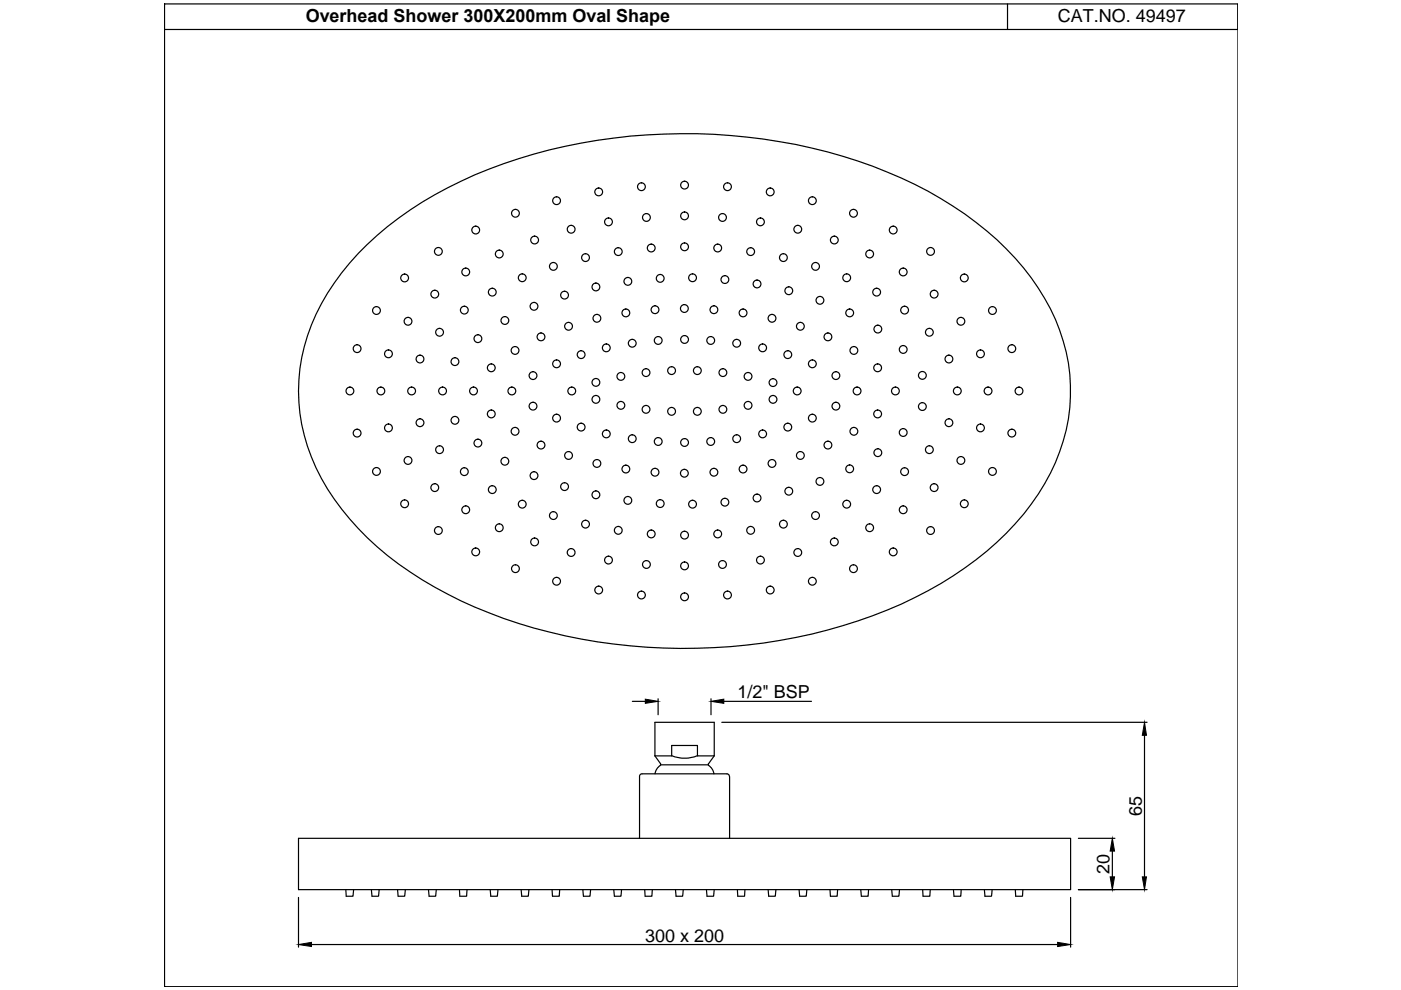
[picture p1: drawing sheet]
<svg xmlns="http://www.w3.org/2000/svg" width="297mm" height="210mm" viewBox="0 0 297 210" stroke-linecap="round" stroke-linejoin="round" font-family="sans-serif">
<defs><g id="words">
<g font-size="3.8">
<text x="64.8" y="4.6">Overhead Shower 300X200mm Oval Shape</text>
<text x="224.3" y="4.6">CAT.NO. 49497</text>
<text x="156.3" y="148.1">1/2&quot; BSP</text>
<text x="242.1" y="173" transform="rotate(-90 242.1 173)">65</text>
<text x="235.2" y="185.3" transform="rotate(-90 235.2 185.3)">20</text>
<text x="136.8" y="199.7">300 x 200</text>
</g>
</g></defs>
<!-- layer: 0 -->
<g fill="none" stroke="#000" stroke-width=".25">
<path d="M34.9 .8h227.6v208.4h-227.6zM213.6 .8v5.5M262.5 .8v5.5h-227.6M75.9 53.7a77.6 77.6 0 0 1 30.9-19 117.7 117.7 0 0 1 81.3 1.8 72.1 72.1 0 0 1 28.9 20.3 40.6 40.6 0 0 1 9.8 29.6 42.5 42.5 0 0 1-11.5 24.6 76 76 0 0 1-30.3 19.5 117.8 117.8 0 0 1-81.3-.6 76.5 76.5 0 0 1-27.8-17.9 44.1 44.1 0 0 1-12.3-24.4 39.6 39.6 0 0 1 8.8-29.7zM134.1 148.7h2.7M139.5 148.2v3.3M150.7 148.2v3.3M153 153.1h90.2M153.5 148.7h18.5M242.7 155.9v30M63.3 177.7h163.7v10.9h-163.7zM135.6 164.6v13.1"/>
<path d="M136.1 164.1h-.2l-.3 .5M136.1 164.1h18h.3l.2 .5M138.9 160.3v-7.2h12.5v7.2M138.9 160.3h3.5M138.9 160.3l1.1 1.6M140 162.3l-.9 1-.2 .8M140 161.9v.4M140.1 162.2h10.1M142.4 160.3v-2.2h5.5v2.2M142.4 160.2a7.1 7.1 0 0 0 5.5 0M147.9 160.3h3.5M150.2 161.9l.1 .4 .8 1 .3 .8"/>
<path d="M151.4 160.3l-1.2 1.6M154.7 164.6v13.1M228.6 177.7h7.8M63.3 190.3v10.5M73.3 188.6l.1 1.4h1.4l.2-1.4M78.7 188.6l.2 1.4h1.4l.1-1.4M84.3 188.6l.1 1.4h1.4l.1-1.4M90.8 188.6l.2 1.4h1.4l.1-1.4M97.4 188.6l.1 1.4h1.4l.1-1.4M103.9 188.6l.2 1.4h1.4l.1-1.4M110.5 188.6l.1 1.4h1.4l.1-1.4M117.1 188.6v1.4h1.5l.1-1.4"/>
<path d="M123.6 188.6l.1 1.4h1.4l.1-1.4M130.1 188.6l.2 1.4h1.4l.1-1.4M136.7 188.6l.1 1.4h1.4l.1-1.4M143.2 188.6l.1 1.4h1.4l.2-1.4M149.8 188.6l.1 1.4h1.4l.1-1.4M156.3 188.6l.1 1.4h1.5v-1.4M162.9 188.6l.1 1.4h1.4l.1-1.4M169.4 188.6l.1 1.4h1.4l.2-1.4M176 188.6l.1 1.4h1.4l.1-1.4M182.5 188.6l.1 1.4h1.5l.1-1.4M189.1 188.6l.1 1.4h1.4l.1-1.4M195.6 188.6l.1 1.4h1.4l.1-1.4"/>
<path d="M202.1 188.6l.2 1.4h1.4l.1-1.4M208.7 188.6l.1 1.4h1.4l.2-1.4M215.3 188.6v1.4h1.5l.1-1.4M227 190.3v10.5M228.6 188.6h14.6M235.8 180.5v5.4M66 200.3h158.2"/>
<circle cx="136" cy="39.6" r=".83"/>
<circle cx="145.1" cy="39.3" r=".83"/>
<circle cx="154.2" cy="39.6" r=".83"/>
<circle cx="85.8" cy="58.9" r=".83"/>
<circle cx="92.9" cy="53.3" r=".83"/>
<circle cx="98.7" cy="57.7" r=".83"/>
<circle cx="100.9" cy="48.8" r=".83"/>
<circle cx="105.9" cy="53.9" r=".83"/>
<circle cx="109.3" cy="45.2" r=".83"/>
<circle cx="110.7" cy="58.9" r=".83"/>
<circle cx="113.3" cy="50.9" r=".83"/>
<circle cx="117.3" cy="56.5" r=".83"/>
<circle cx="118" cy="42.6" r=".83"/>
<circle cx="121.1" cy="48.6" r=".83"/>
<circle cx="124.1" cy="54.6" r=".83"/>
<circle cx="126.9" cy="40.7" r=".83"/>
<circle cx="129" cy="47" r=".83"/>
<circle cx="131.1" cy="53.3" r=".83"/>
<circle cx="133.1" cy="59.7" r=".83"/>
<circle cx="137.1" cy="46.1" r=".83"/>
<circle cx="138.1" cy="52.6" r=".83"/>
<circle cx="140" cy="59" r=".83"/>
<circle cx="145.1" cy="45.8" r=".83"/>
<circle cx="145.1" cy="52.3" r=".83"/>
<circle cx="146.8" cy="58.9" r=".83"/>
<circle cx="152.2" cy="52.6" r=".83"/>
<circle cx="153.2" cy="46.1" r=".83"/>
<circle cx="153.7" cy="59.3" r=".83"/>
<circle cx="159.2" cy="53.3" r=".83"/>
<circle cx="161.2" cy="47" r=".83"/>
<circle cx="163.3" cy="40.7" r=".83"/>
<circle cx="166.1" cy="54.6" r=".83"/>
<circle cx="169.1" cy="48.6" r=".83"/>
<circle cx="172.2" cy="42.6" r=".83"/>
<circle cx="172.9" cy="56.5" r=".83"/>
<circle cx="176.9" cy="50.9" r=".83"/>
<circle cx="179.5" cy="58.9" r=".83"/>
<circle cx="181" cy="45.2" r=".83"/>
<circle cx="184.4" cy="53.9" r=".83"/>
<circle cx="189.4" cy="48.8" r=".83"/>
<circle cx="191.5" cy="57.7" r=".83"/>
<circle cx="197.3" cy="53.3" r=".83"/>
<circle cx="204.4" cy="58.9" r=".83"/>
<circle cx="75.7" cy="73.9" r=".83"/>
<circle cx="79.8" cy="65.8" r=".83"/>
<circle cx="82.4" cy="75" r=".83"/>
<circle cx="86.5" cy="68.1" r=".83"/>
<circle cx="89" cy="76.1" r=".83"/>
<circle cx="92.2" cy="62.4" r=".83"/>
<circle cx="93.2" cy="70.4" r=".83"/>
<circle cx="96.5" cy="76.7" r=".83"/>
<circle cx="98.4" cy="65.8" r=".83"/>
<circle cx="101.3" cy="71.8" r=".83"/>
<circle cx="104.2" cy="78" r=".83"/>
<circle cx="104.4" cy="61.9" r=".83"/>
<circle cx="107" cy="68" r=".83"/>
<circle cx="109.2" cy="74.3" r=".83"/>
<circle cx="113" cy="79.6" r=".83"/>
<circle cx="113.2" cy="64.9" r=".83"/>
<circle cx="114.7" cy="71.4" r=".83"/>
<circle cx="118" cy="77.1" r=".83"/>
<circle cx="119.7" cy="62.6" r=".83"/>
<circle cx="120.5" cy="69.2" r=".83"/>
<circle cx="123.2" cy="75.2" r=".83"/>
<circle cx="126.3" cy="60.8" r=".83"/>
<circle cx="126.6" cy="67.5" r=".83"/>
<circle cx="128.5" cy="73.8" r=".83"/>
<circle cx="131.6" cy="79.8" r=".83"/>
<circle cx="132.7" cy="66.3" r=".83"/>
<circle cx="134" cy="72.8" r=".83"/>
<circle cx="137" cy="79" r=".83"/>
<circle cx="138.9" cy="65.7" r=".83"/>
<circle cx="139.6" cy="72.2" r=".83"/>
<circle cx="142.4" cy="78.6" r=".83"/>
<circle cx="145.1" cy="65.4" r=".83"/>
<circle cx="145.1" cy="72" r=".83"/>
<circle cx="147.8" cy="78.6" r=".83"/>
<circle cx="150.7" cy="72.2" r=".83"/>
<circle cx="151.4" cy="65.7" r=".83"/>
<circle cx="153.3" cy="79" r=".83"/>
<circle cx="156.2" cy="72.8" r=".83"/>
<circle cx="157.5" cy="66.3" r=".83"/>
<circle cx="158.6" cy="79.8" r=".83"/>
<circle cx="160.5" cy="60.2" r=".83"/>
<circle cx="161.7" cy="73.8" r=".83"/>
<circle cx="163.7" cy="67.5" r=".83"/>
<circle cx="167" cy="75.2" r=".83"/>
<circle cx="167.2" cy="61.6" r=".83"/>
<circle cx="169.7" cy="69.2" r=".83"/>
<circle cx="172.2" cy="77.1" r=".83"/>
<circle cx="173.8" cy="63.7" r=".83"/>
<circle cx="175.5" cy="71.4" r=".83"/>
<circle cx="177.2" cy="79.6" r=".83"/>
<circle cx="180.1" cy="66.3" r=".83"/>
<circle cx="181" cy="74.3" r=".83"/>
<circle cx="185.9" cy="61.9" r=".83"/>
<circle cx="186.1" cy="78" r=".83"/>
<circle cx="186.1" cy="69.8" r=".83"/>
<circle cx="191.5" cy="74.1" r=".83"/>
<circle cx="191.8" cy="65.8" r=".83"/>
<circle cx="195.6" cy="79.6" r=".83"/>
<circle cx="197" cy="70.4" r=".83"/>
<circle cx="198.1" cy="62.4" r=".83"/>
<circle cx="201.2" cy="76.1" r=".83"/>
<circle cx="203.7" cy="68.1" r=".83"/>
<circle cx="207.9" cy="75" r=".83"/>
<circle cx="210.4" cy="65.8" r=".83"/>
<circle cx="214.5" cy="73.9" r=".83"/>
<circle cx="74.2" cy="82.9" r=".83"/>
<circle cx="75.7" cy="91.8" r=".83"/>
<circle cx="79.8" cy="100" r=".83"/>
<circle cx="80.8" cy="82.9" r=".83"/>
<circle cx="82.4" cy="90.7" r=".83"/>
<circle cx="86.5" cy="97.6" r=".83"/>
<circle cx="87.3" cy="82.9" r=".83"/>
<circle cx="89" cy="89.6" r=".83"/>
<circle cx="93.2" cy="95.3" r=".83"/>
<circle cx="93.8" cy="82.9" r=".83"/>
<circle cx="96.5" cy="89.1" r=".83"/>
<circle cx="98.4" cy="100" r=".83"/>
<circle cx="100.4" cy="82.9" r=".83"/>
<circle cx="101.3" cy="93.9" r=".83"/>
<circle cx="104.2" cy="87.8" r=".83"/>
<circle cx="107" cy="97.8" r=".83"/>
<circle cx="108.5" cy="82.9" r=".83"/>
<circle cx="109.2" cy="91.4" r=".83"/>
<circle cx="113" cy="86.1" r=".83"/>
<circle cx="114.7" cy="94.4" r=".83"/>
<circle cx="118" cy="88.7" r=".83"/>
<circle cx="120.5" cy="96.6" r=".83"/>
<circle cx="121.2" cy="82.9" r=".83"/>
<circle cx="123.2" cy="90.6" r=".83"/>
<circle cx="126.3" cy="81.1" r=".83"/>
<circle cx="126.3" cy="84.7" r=".83"/>
<circle cx="126.6" cy="98.3" r=".83"/>
<circle cx="128.5" cy="92" r=".83"/>
<circle cx="131.6" cy="85.9" r=".83"/>
<circle cx="132.7" cy="99.4" r=".83"/>
<circle cx="134" cy="93" r=".83"/>
<circle cx="137" cy="86.8" r=".83"/>
<circle cx="139.6" cy="93.6" r=".83"/>
<circle cx="142.4" cy="87.2" r=".83"/>
<circle cx="145.1" cy="93.8" r=".83"/>
<circle cx="147.8" cy="87.2" r=".83"/>
<circle cx="150.7" cy="93.6" r=".83"/>
<circle cx="153.3" cy="86.8" r=".83"/>
<circle cx="156.2" cy="93" r=".83"/>
<circle cx="157.5" cy="99.4" r=".83"/>
<circle cx="158.6" cy="85.9" r=".83"/>
<circle cx="161.7" cy="92" r=".83"/>
<circle cx="163.7" cy="98.3" r=".83"/>
<circle cx="163.9" cy="81.1" r=".83"/>
<circle cx="163.9" cy="84.7" r=".83"/>
<circle cx="167" cy="90.6" r=".83"/>
<circle cx="169" cy="82.9" r=".83"/>
<circle cx="169.7" cy="96.6" r=".83"/>
<circle cx="172.2" cy="88.7" r=".83"/>
<circle cx="175.5" cy="94.4" r=".83"/>
<circle cx="177.2" cy="86.1" r=".83"/>
<circle cx="180.1" cy="99.4" r=".83"/>
<circle cx="181" cy="91.4" r=".83"/>
<circle cx="181.7" cy="82.9" r=".83"/>
<circle cx="186.1" cy="87.8" r=".83"/>
<circle cx="186.1" cy="96" r=".83"/>
<circle cx="189.8" cy="82.9" r=".83"/>
<circle cx="191.5" cy="91.7" r=".83"/>
<circle cx="191.8" cy="100" r=".83"/>
<circle cx="195.6" cy="86.2" r=".83"/>
<circle cx="197" cy="95.3" r=".83"/>
<circle cx="201.2" cy="89.6" r=".83"/>
<circle cx="203" cy="82.9" r=".83"/>
<circle cx="203.7" cy="97.6" r=".83"/>
<circle cx="207.9" cy="90.7" r=".83"/>
<circle cx="209.5" cy="82.9" r=".83"/>
<circle cx="210.4" cy="100" r=".83"/>
<circle cx="214.5" cy="91.8" r=".83"/>
<circle cx="216" cy="82.9" r=".83"/>
<circle cx="85.8" cy="106.8" r=".83"/>
<circle cx="92.2" cy="103.4" r=".83"/>
<circle cx="92.9" cy="112.5" r=".83"/>
<circle cx="98.7" cy="108.1" r=".83"/>
<circle cx="100.9" cy="117" r=".83"/>
<circle cx="104.4" cy="103.8" r=".83"/>
<circle cx="105.9" cy="111.9" r=".83"/>
<circle cx="110.7" cy="106.9" r=".83"/>
<circle cx="113.2" cy="100.8" r=".83"/>
<circle cx="113.3" cy="114.9" r=".83"/>
<circle cx="117.3" cy="109.3" r=".83"/>
<circle cx="119.7" cy="103.2" r=".83"/>
<circle cx="121.1" cy="117.1" r=".83"/>
<circle cx="124.1" cy="111.1" r=".83"/>
<circle cx="126.3" cy="104.9" r=".83"/>
<circle cx="129" cy="118.8" r=".83"/>
<circle cx="131.1" cy="112.4" r=".83"/>
<circle cx="133.1" cy="106.1" r=".83"/>
<circle cx="137.1" cy="119.7" r=".83"/>
<circle cx="138.1" cy="113.2" r=".83"/>
<circle cx="138.9" cy="100.1" r=".83"/>
<circle cx="140" cy="106.8" r=".83"/>
<circle cx="145.1" cy="100.3" r=".83"/>
<circle cx="145.1" cy="120" r=".83"/>
<circle cx="145.1" cy="113.5" r=".83"/>
<circle cx="146.8" cy="106.9" r=".83"/>
<circle cx="151.4" cy="100.1" r=".83"/>
<circle cx="152.2" cy="113.2" r=".83"/>
<circle cx="153.2" cy="119.7" r=".83"/>
<circle cx="153.7" cy="106.5" r=".83"/>
<circle cx="159.2" cy="112.4" r=".83"/>
<circle cx="160.5" cy="105.6" r=".83"/>
<circle cx="161.2" cy="118.8" r=".83"/>
<circle cx="166.1" cy="111.1" r=".83"/>
<circle cx="167.2" cy="104.1" r=".83"/>
<circle cx="169.1" cy="117.1" r=".83"/>
<circle cx="172.9" cy="109.3" r=".83"/>
<circle cx="173.8" cy="102.1" r=".83"/>
<circle cx="176.9" cy="114.9" r=".83"/>
<circle cx="179.5" cy="106.9" r=".83"/>
<circle cx="184.4" cy="111.9" r=".83"/>
<circle cx="185.9" cy="103.8" r=".83"/>
<circle cx="189.4" cy="117" r=".83"/>
<circle cx="191.5" cy="108.1" r=".83"/>
<circle cx="197.3" cy="112.5" r=".83"/>
<circle cx="198.1" cy="103.4" r=".83"/>
<circle cx="204.4" cy="106.8" r=".83"/>
<circle cx="109.3" cy="120.6" r=".83"/>
<circle cx="118" cy="123.2" r=".83"/>
<circle cx="126.9" cy="125.1" r=".83"/>
<circle cx="136" cy="126.2" r=".83"/>
<circle cx="145.1" cy="126.5" r=".83"/>
<circle cx="154.2" cy="126.2" r=".83"/>
<circle cx="163.3" cy="125.1" r=".83"/>
<circle cx="172.2" cy="123.2" r=".83"/>
<circle cx="181" cy="120.6" r=".83"/>
</g>
<path d="M136.8 148.2l2.7 .5-2.7 .4zM150.7 148.7l2.8-.5v.9zM242.7 153.1l.4 2.8h-.9zM63.3 200.3l2.7-.5v.9zM224.2 199.8l2.8 .5-2.8 .4zM235.4 185.9h.9l-.5 2.7zM235.8 177.7l.5 2.8h-.9zM242.2 185.9h.9l-.4 2.7z" fill="#000" stroke="#000" stroke-width=".21"/>
<use href="#words"/>
</svg>
